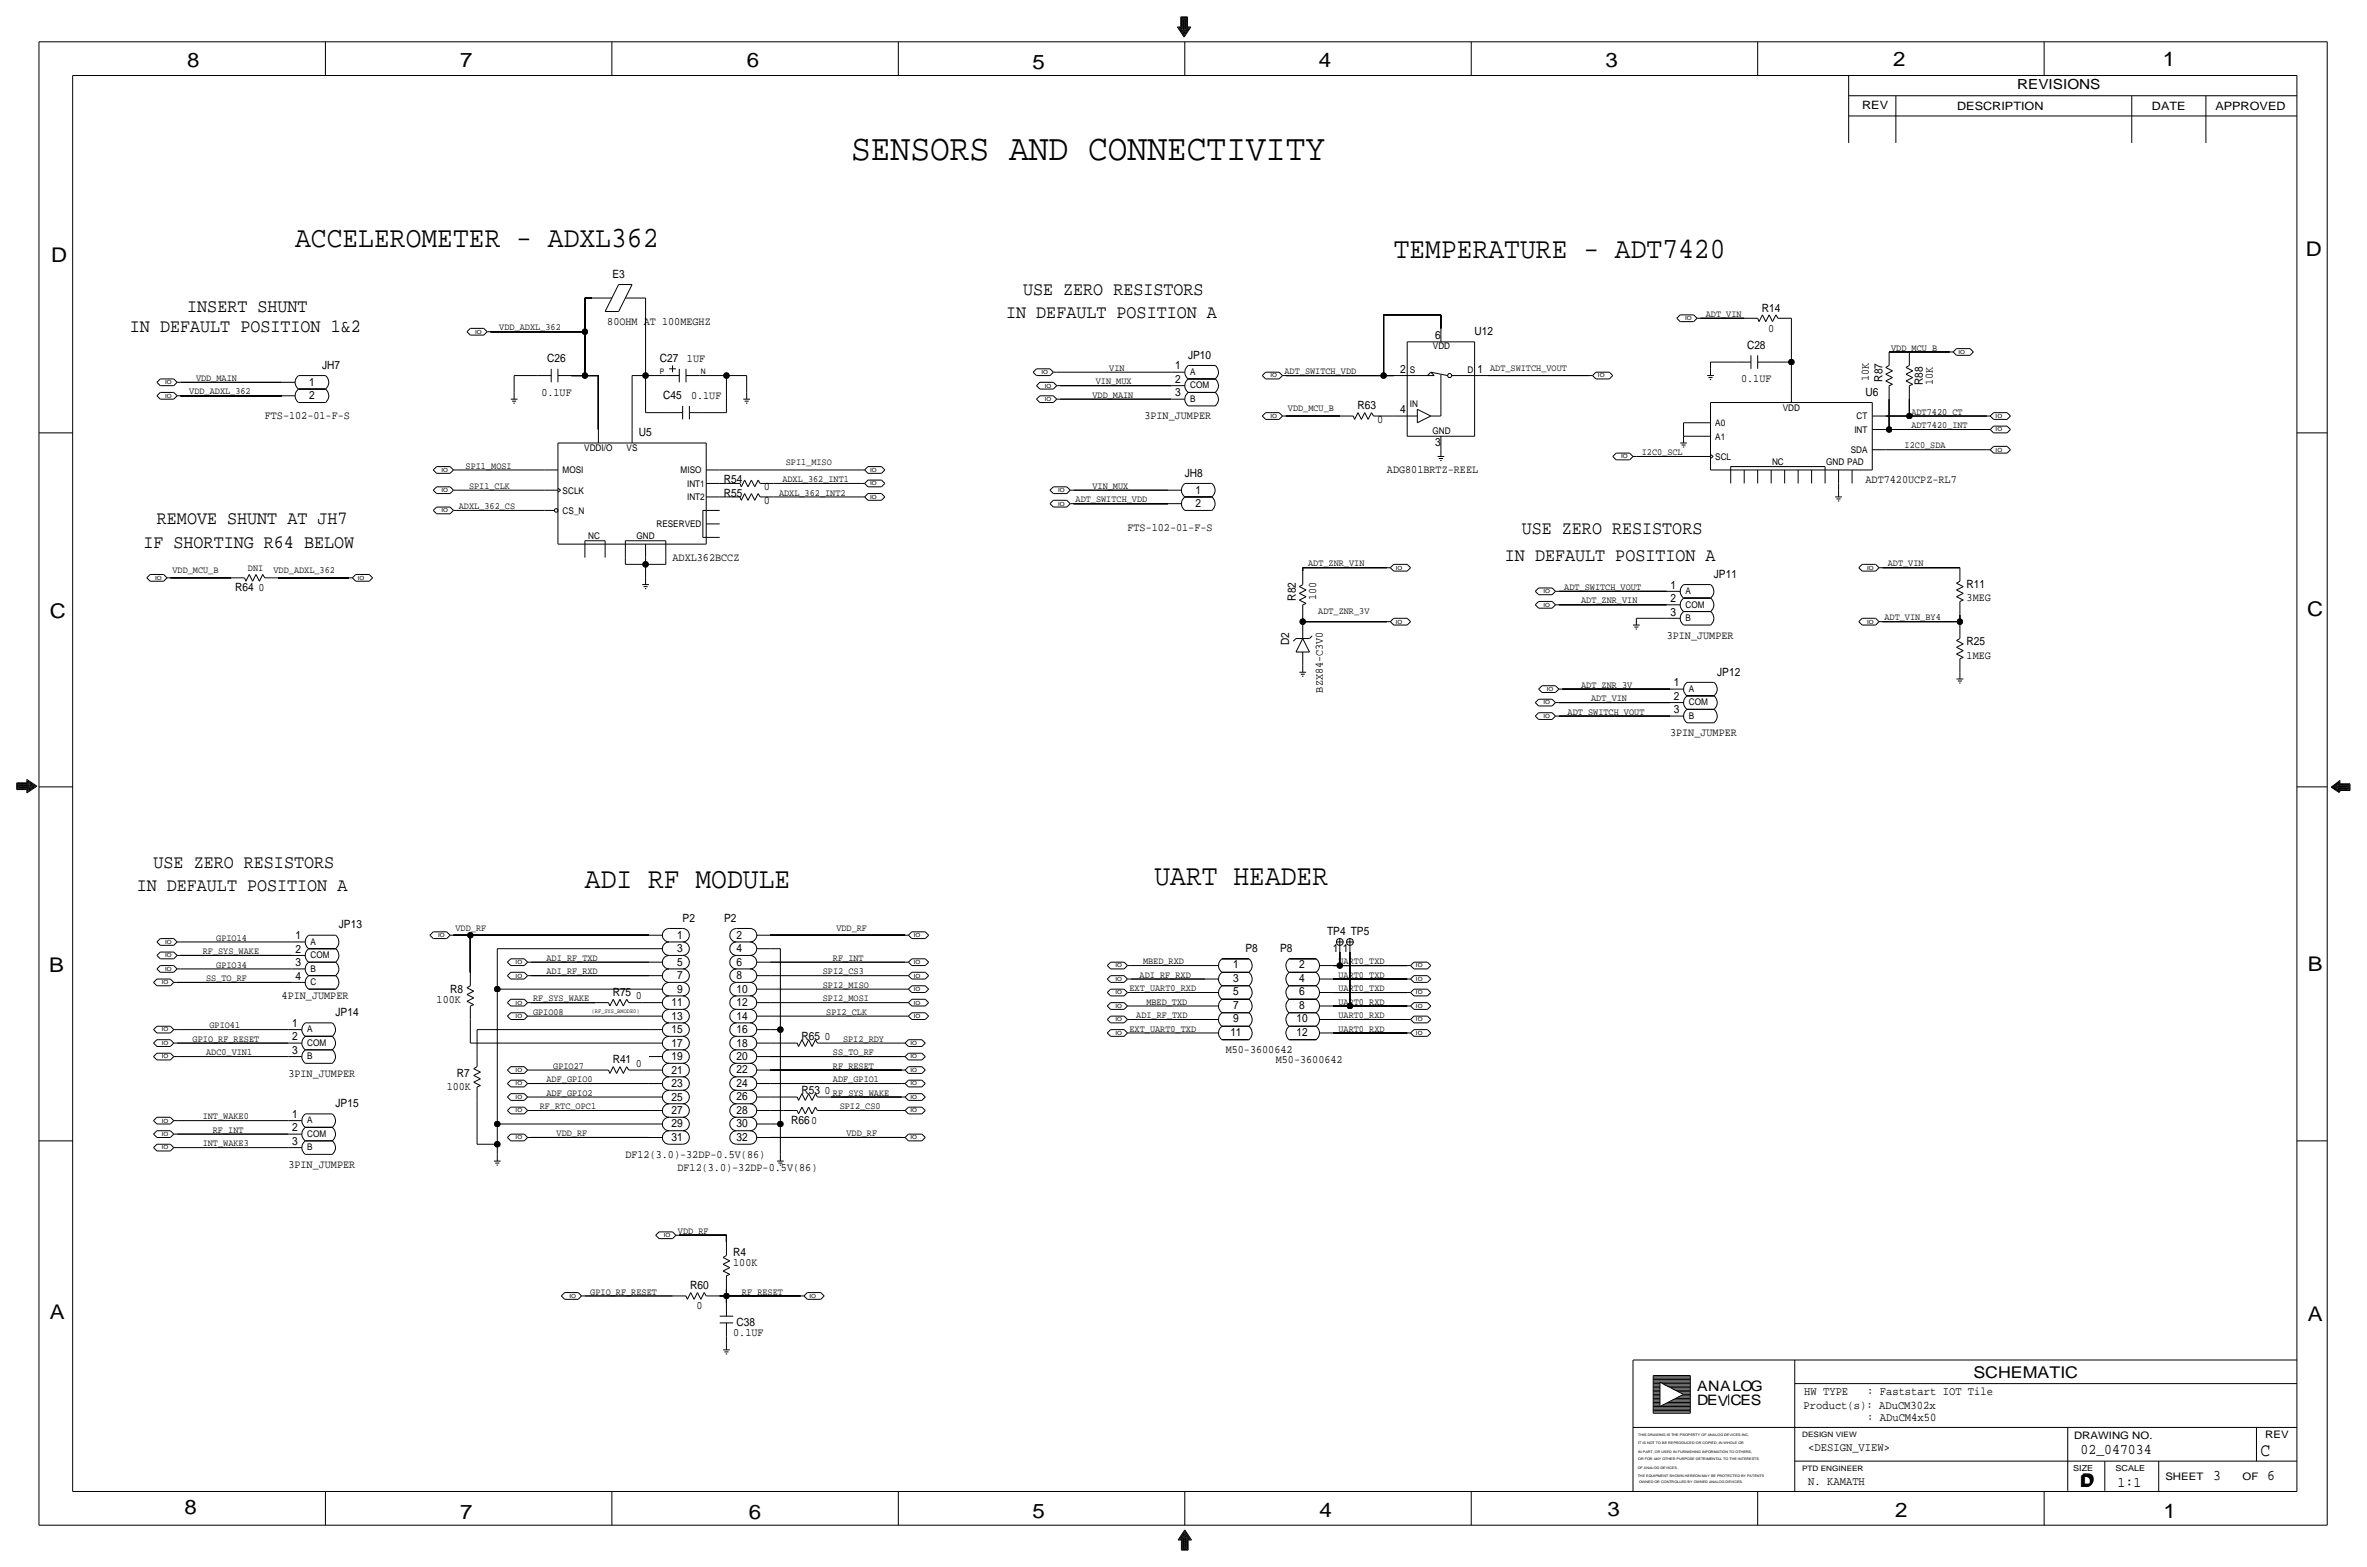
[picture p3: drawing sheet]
<svg xmlns="http://www.w3.org/2000/svg" width="892mm" height="590mm" viewBox="0 0 892 590" stroke-linecap="round" stroke-linejoin="round" font-family="sans-serif">
<defs><g id="words">
<text font-size="13.9" x="320.8" y="60.2">SENSORS AND CONNECTIVITY</text>
<g font-size="11.1">
<text x="111.2" y="93.2">ACCELEROMETER - ADXL362</text>
<text x="525.2" y="97">TEMPERATURE - ADT7420</text>
<text x="220.4" y="334.5">ADI RF MODULE</text>
<text x="435" y="333.2">UART HEADER</text>
</g>
<g font-size="7.6">
<text x="70.6" y="25.4">8</text>
<text x="173.4" y="25.4">7</text>
<text x="281.4" y="25.1">6</text>
<text x="389.1" y="26.2">5</text>
<text x="497" y="25.4">4</text>
<text x="605" y="25.1">3</text>
<text x="713.4" y="24.9">2</text>
<text x="815" y="24.9">1</text>
<text x="19.3" y="98.8">D</text>
<text x="868.9" y="96.5">D</text>
<text x="18.8" y="232.7">C</text>
<text x="869.4" y="232.1">C</text>
<text x="869.6" y="365.8">B</text>
<text x="18.5" y="366">B</text>
<text x="18.8" y="496.8">A</text>
<text x="869.6" y="497.6">A</text>
<text x="69.6" y="570.5">8</text>
<text x="173.4" y="572.3">7</text>
<text x="282.2" y="572.3">6</text>
<text x="389.1" y="571.7">5</text>
<text x="497.3" y="571.5">4</text>
<text x="605.7" y="571.2">3</text>
<text x="714.2" y="571.5">2</text>
<text x="815.3" y="572">1</text>
</g>
<g font-size="7.1">
<text x="385.5" y="111">USE ZERO RESISTORS</text>
<text x="70.6" y="117.3">INSERT SHUNT</text>
<text x="379.2" y="119.9">IN DEFAULT POSITION A</text>
<text x="49" y="125">IN DEFAULT POSITION 1&amp;2</text>
<text x="59.1" y="197.4">REMOVE SHUNT AT JH7</text>
<text x="573.5" y="201.2">USE ZERO RESISTORS</text>
<text x="54.1" y="206.2">IF SHORTING R64 BELOW</text>
<text x="567.1" y="211.3">IN DEFAULT POSITION A</text>
<text x="57.9" y="326.9">USE ZERO RESISTORS</text>
<text x="51.5" y="335.8">IN DEFAULT POSITION A</text>
</g>
<text font-size="7" x="851.9" y="548.4">C</text>
<g font-size="6.1">
<text x="743.7" y="518.9">SCHEMATIC</text>
<text x="783.8" y="560.3">D</text>
<text x="784.3" y="559.8">D</text>
</g>
<g font-size="5.6">
<text x="784" y="547.9">02_047034</text>
<text x="834.1" y="557.5">3</text>
<text x="854.4" y="557.5">6</text>
<text x="798" y="560.1">1:1</text>
</g>
<g font-size="5.4">
<text x="639.5" y="524.2">ANALOG</text>
<text x="639.5" y="529.3">DEV</text>
<text x="652.1" y="529.3">CES</text>
</g>
<text font-size="5.2" x="760.2" y="33.5">REVISIONS</text>
<g font-size="4.4">
<text x="519" y="159.3">0</text>
<text x="287.8" y="184.7">0</text>
<text x="287.8" y="189.7">0</text>
<text x="679.9" y="525.5">HW TYPE</text>
<text x="703.6" y="525.5">: Faststart IOT Tile</text>
<text x="679.7" y="530.9">Product(s): ADuCM302x</text>
<text x="703.6" y="535.2">: ADuCM4x50</text>
<text x="681.4" y="546.6">&lt;DESIGN_VIEW&gt;</text>
<text x="681.4" y="559.3">N. KAMATH</text>
</g>
<g font-size="4.3">
<text x="701.8" y="41.1">REV</text>
<text x="737.6" y="41.4">DESCRIPTION</text>
<text x="811" y="41.4">DATE</text>
<text x="834.8" y="41.4">APPROVED</text>
<text x="230.8" y="104.6">E3</text>
<text x="664" y="117.4">R14</text>
<text x="228.9" y="122.4">80OHM AT 100MEGHZ</text>
<text x="666.3" y="125">0</text>
<text x="540.9" y="127.8">6</text>
<text x="555.7" y="126.2">U12</text>
<text x="658.4" y="131.3">C28</text>
<text x="206.2" y="136.4">C26</text>
<text x="248.7" y="136.4">C27</text>
<text x="258.9" y="136.4">1UF</text>
<text x="447.7" y="135.1">JP10</text>
<text x="121.4" y="138.9">JH7</text>
<text x="442.9" y="139.2">1</text>
<text x="527.7" y="140.5">2</text>
<text x="556.8" y="140.5">1</text>
<text x="704.3" y="143.6" transform="rotate(-90 704.3 143.6)">10K</text>
<text x="709.4" y="143.7" transform="rotate(-90 709.4 143.7)">R87</text>
<text x="116.5" y="145.3">1</text>
<text x="204" y="149.1">0.1UF</text>
<text x="442.9" y="144.3">2</text>
<text x="442.9" y="149.3">3</text>
<text x="656.1" y="144">0.1UF</text>
<text x="703" y="149.1">U6</text>
<text x="724.6" y="145" transform="rotate(-90 724.6 145)">R88</text>
<text x="728.4" y="144.9" transform="rotate(-90 728.4 144.9)">10K</text>
<text x="116.5" y="150.4">2</text>
<text x="249.9" y="150.4">C45</text>
<text x="260.4" y="150.4">0.1UF</text>
<text x="511.6" y="154.2">R63</text>
<text x="527.7" y="155.7">4</text>
<text x="99.8" y="158">FTS-102-01-F-S</text>
<text x="431.2" y="158">3PIN_JUMPER</text>
<text x="240.7" y="164.3">U5</text>
<text x="540.9" y="167.9">3</text>
<text x="446.5" y="179.6">JH8</text>
<text x="522.7" y="178.3">ADG801BRTZ-REEL</text>
<text x="272.8" y="182.1">R54</text>
<text x="450.5" y="185.9">1</text>
<text x="703" y="182.1">ADT7420UCPZ-RL7</text>
<text x="272.8" y="187.2">R55</text>
<text x="450.5" y="191">2</text>
<text x="424.9" y="199.9">FTS-102-01-F-S</text>
<text x="253.4" y="211.3">ADXL362BCCZ</text>
<text x="629.6" y="221.7">1</text>
<text x="645.9" y="217.7">JP11</text>
<text x="741.1" y="221.5">R11</text>
<text x="88.6" y="222.8">R64</text>
<text x="97.4" y="222.8">0</text>
<text x="488.4" y="226.3" transform="rotate(-90 488.4 226.3)">R82</text>
<text x="496" y="226.2" transform="rotate(-90 496 226.2)">100</text>
<text x="629.6" y="226.8">2</text>
<text x="741.1" y="226.6">3MEG</text>
<text x="629.6" y="231.9">3</text>
<text x="485.8" y="243" transform="rotate(-90 485.8 243)">D2</text>
<text x="628.1" y="240.5">3PIN_JUMPER</text>
<text x="741.1" y="243.1">R25</text>
<text x="741.1" y="248.2">1MEG</text>
<text x="647.1" y="254.5">JP12</text>
<text x="498.6" y="260.9" transform="rotate(-90 498.6 260.9)">BZX84-C3V0</text>
<text x="630.8" y="263.7">2</text>
<text x="630.8" y="258.6">1</text>
<text x="630.8" y="268.7">3</text>
<text x="629.4" y="277.4">3PIN_JUMPER</text>
<text x="257.3" y="347.2">P2</text>
<text x="272.9" y="347.2">P2</text>
<text x="111.4" y="353.8">1</text>
<text x="127.7" y="349.8">JP13</text>
<text x="255.1" y="353.6">1</text>
<text x="277.6" y="353.6">2</text>
<text x="500.1" y="352.3">TP4 TP5</text>
<text x="111.4" y="358.9">2</text>
<text x="255.1" y="358.7">3</text>
<text x="277.6" y="358.7">4</text>
<text x="469.3" y="358.7">P8</text>
<text x="482.4" y="358.7">P8</text>
<text x="502.3" y="358.6">1</text>
<text x="506.1" y="358.6">1</text>
<text x="111.4" y="364">3</text>
<text x="255.1" y="363.8">5</text>
<text x="277.6" y="363.8">6</text>
<text x="464.7" y="364.8">1</text>
<text x="489.6" y="364.7">2</text>
<text x="111.4" y="369.1">4</text>
<text x="255.1" y="368.9">7</text>
<text x="277.6" y="368.8">8</text>
<text x="464.7" y="369.8">3</text>
<text x="489.6" y="369.8">4</text>
<text x="106.1" y="376.4">4PIN_JUMPER</text>
<text x="164.5" y="377.7">100K</text>
<text x="169.6" y="373.9">R8</text>
<text x="230.9" y="375.2">R75</text>
<text x="239.6" y="376.4">0</text>
<text x="255.1" y="373.9">9</text>
<text x="277.6" y="373.9">10</text>
<text x="464.7" y="374.9">5</text>
<text x="489.6" y="374.9">6</text>
<text x="126.4" y="382.8">JP14</text>
<text x="253" y="379">11</text>
<text x="277.6" y="379">12</text>
<text x="464.7" y="380">7</text>
<text x="489.6" y="380">8</text>
<text x="110.1" y="386.8">1</text>
<text x="253" y="389.2">15</text>
<text x="253" y="384.1">13</text>
<text x="277.6" y="389.2">16</text>
<text x="277.6" y="384.1">14</text>
<text x="464.7" y="385.1">9</text>
<text x="488.5" y="385.1">10</text>
<text x="110.1" y="391.9">2</text>
<text x="253" y="394.3">17</text>
<text x="277.6" y="394.2">18</text>
<text x="302" y="391.7">R65</text>
<text x="310.7" y="391.7">0</text>
<text x="463.7" y="390.1">11</text>
<text x="488.5" y="390.1">12</text>
<text x="110.1" y="397">3</text>
<text x="230.9" y="400.6">R41</text>
<text x="239.6" y="401.8">0</text>
<text x="253" y="399.3">19</text>
<text x="277.6" y="399.3">20</text>
<text x="461.9" y="396.7">M50-3600642</text>
<text x="480.8" y="400.6">M50-3600642</text>
<text x="108.7" y="405.6">3PIN_JUMPER</text>
<text x="172.2" y="405.6">R7</text>
<text x="253" y="404.4">21</text>
<text x="277.6" y="404.4">22</text>
<text x="168.4" y="410.7">100K</text>
<text x="253" y="409.5">23</text>
<text x="277.6" y="409.5">24</text>
<text x="302" y="412">R53</text>
<text x="310.7" y="412">0</text>
<text x="126.4" y="417.1">JP15</text>
<text x="253" y="419.6">27</text>
<text x="253" y="414.6">25</text>
<text x="277.6" y="419.6">28</text>
<text x="277.6" y="414.5">26</text>
<text x="110.1" y="421.1">1</text>
<text x="253" y="424.7">29</text>
<text x="277.6" y="424.7">30</text>
<text x="298.2" y="423.4">R660</text>
<text x="110.1" y="426.2">2</text>
<text x="110.1" y="431.3">3</text>
<text x="253" y="429.8">31</text>
<text x="277.6" y="429.8">32</text>
<text x="235.7" y="436.1">DF12(3.0)-32DP-0.5V(86)</text>
<text x="108.7" y="439.9">3PIN_JUMPER</text>
<text x="255.3" y="441.2">DF12(3.0)-32DP-0.5V(86)</text>
<text x="276.3" y="473">R4</text>
<text x="276.3" y="476.8">100K</text>
<text x="260.1" y="485.7">R60</text>
<text x="262.5" y="493.3">0</text>
<text x="276.3" y="503.4">0.1UF</text>
<text x="277.6" y="499.6">C38</text>
</g>
<g font-size="3.9">
<text x="781.6" y="542.1">DRAWING NO.</text>
<text x="853.6" y="541.8">REV</text>
<text x="816" y="557.4">SHEET</text>
<text x="845.1" y="557.5">OF</text>
</g>
<g font-size="3.6">
<text x="642.8" y="119.4">ADT_VIN</text>
<text x="188.2" y="124.5">VDD_ADXL_362</text>
<text x="712.7" y="132.1">VDD_MCU_B</text>
<text x="73.9" y="143.5">VDD_MAIN</text>
<text x="418" y="139.7">VIN</text>
<text x="484.1" y="141">ADT_SWITCH_VDD</text>
<text x="561.6" y="139.7">ADT_SWITCH_VOUT</text>
<text x="71.3" y="148.6">VDD_ADXL_362</text>
<text x="411.7" y="149.9">VDD_MAIN</text>
<text x="413" y="144.8">VIN_MUX</text>
<text x="485.3" y="154.9">VDD_MCU_B</text>
<text x="720.3" y="156.2">ADT7420_CT</text>
<text x="720.3" y="161.3">ADT7420_INT</text>
<text x="618.7" y="171.5">I2C0_SCL</text>
<text x="717.8" y="168.9">I2C0_SDA</text>
<text x="175.5" y="176.6">SPI1_MOSI</text>
<text x="296.1" y="175.3">SPI1_MISO</text>
<text x="176.7" y="184.2">SPI1_CLK</text>
<text x="294.8" y="181.6">ADXL_362_INT1</text>
<text x="411.7" y="184.2">VIN_MUX</text>
<text x="172.9" y="191.8">ADXL_362_CS</text>
<text x="293.6" y="186.7">ADXL_362_INT2</text>
<text x="405.3" y="189.2">ADT_SWITCH_VDD</text>
<text x="65" y="215.9">VDD_MCU_B</text>
<text x="93.4" y="215.1">DNI</text>
<text x="103.1" y="215.9">VDD_ADXL_362</text>
<text x="493" y="213.4">ADT_ZNR_VIN</text>
<text x="711.4" y="213.4">ADT_VIN</text>
<text x="589.5" y="222.3">ADT_SWITCH_VOUT</text>
<text x="595.8" y="227.3">ADT_ZNR_VIN</text>
<text x="496.8" y="231.2">ADT_ZNR_3V</text>
<text x="710.1" y="233.7">ADT_VIN_BY4</text>
<text x="595.8" y="259.1">ADT_ZNR_3V</text>
<text x="590.8" y="269.3">ADT_SWITCH_VOUT</text>
<text x="599.6" y="264.2">ADT_VIN</text>
<text x="171.7" y="350.5">VDD_RF</text>
<text x="315.2" y="350.5">VDD_RF</text>
<text x="76.4" y="359.4">RF_SYS_WAKE</text>
<text x="81.5" y="354.3">GPIO14</text>
<text x="81.5" y="364.5">GPIO34</text>
<text x="205.9" y="362">ADI_RF_TXD</text>
<text x="313.9" y="362">RF_INT</text>
<text x="430.7" y="363.2">MBED_RXD</text>
<text x="504.4" y="363.2">UART0_TXD</text>
<text x="77.7" y="369.6">SS_TO_RF</text>
<text x="206" y="367">ADI_RF_RXD</text>
<text x="310.1" y="367">SPI2_CS3</text>
<text x="429.5" y="368.3">ADI_RF_RXD</text>
<text x="504.4" y="368.3">UART0_TXD</text>
<text x="200.9" y="377.2">RF_SYS_WAKE</text>
<text x="310.1" y="372.1">SPI2_MISO</text>
<text x="310.1" y="377.2">SPI2_MOSI</text>
<text x="425.7" y="373.4">EXT_UART0_RXD</text>
<text x="504.4" y="373.4">UART0_TXD</text>
<text x="200.9" y="382.3">GPIO08</text>
<text x="311.4" y="382.3">SPI2_CLK</text>
<text x="428.2" y="383.6">ADI_RF_TXD</text>
<text x="432" y="378.5">MBED_TXD</text>
<text x="504.4" y="378.5">UART0_RXD</text>
<text x="504.4" y="383.6">UART0_RXD</text>
<text x="78.9" y="387.4">GPIO41</text>
<text x="425.7" y="388.6">EXT_UART0_TXD</text>
<text x="504.4" y="388.6">UART0_RXD</text>
<text x="72.6" y="392.5">GPIO_RF_RESET</text>
<text x="317.7" y="392.5">SPI2_RDY</text>
<text x="77.7" y="397.5">ADC0_VIN1</text>
<text x="313.9" y="397.5">SS_TO_RF</text>
<text x="205.9" y="407.7">ADF_GPIO0</text>
<text x="208.5" y="402.6">GPIO27</text>
<text x="313.9" y="402.6">RF_RESET</text>
<text x="313.9" y="407.7">ADF_GPIO1</text>
<text x="205.9" y="412.8">ADF_GPIO2</text>
<text x="313.9" y="412.8">RF_SYS_WAKE</text>
<text x="203.4" y="417.8">RF_RTC_OPC1</text>
<text x="316.4" y="417.8">SPI2_CS0</text>
<text x="76.4" y="421.6">INT_WAKE0</text>
<text x="76.4" y="431.8">INT_WAKE3</text>
<text x="80.2" y="426.7">RF_INT</text>
<text x="209.8" y="428">VDD_RF</text>
<text x="319" y="428">VDD_RF</text>
<text x="255.5" y="464.8">VDD_RF</text>
<text x="222.5" y="487.7">GPIO_RF_RESET</text>
<text x="279.6" y="487.7">RF_RESET</text>
</g>
<g font-size="3.5">
<text x="540" y="131.3">VDD</text>
<text x="448.5" y="141.2">A</text>
<text x="531.3" y="140.5">S</text>
<text x="553" y="140.5">D</text>
<text x="448.5" y="146.3">COM</text>
<text x="448.5" y="151.4">B</text>
<text x="531.3" y="153.2">IN</text>
<text x="671.8" y="154.7">VDD</text>
<text x="646.4" y="160.5">A0</text>
<text x="699.7" y="158">CT</text>
<text x="539.8" y="163.6">GND</text>
<text x="646.4" y="165.6">A1</text>
<text x="698.8" y="163.1">INT</text>
<text x="220.2" y="169.9">VDDI/O</text>
<text x="236.1" y="169.9">VS</text>
<text x="646.4" y="173.2">SCL</text>
<text x="697.4" y="170.7">SDA</text>
<text x="212" y="178.3">MOSI</text>
<text x="256.5" y="178.3">MISO</text>
<text x="667.8" y="175.3">NC</text>
<text x="688.2" y="175.3">GND PAD</text>
<text x="212" y="185.9">SCLK</text>
<text x="258.9" y="183.4">INT1</text>
<text x="258.9" y="188.5">INT2</text>
<text x="212" y="193.5">CS_N</text>
<text x="221.7" y="203.2">NC</text>
<text x="239.9" y="203.2">GND</text>
<text x="247.4" y="198.6">RESERVED</text>
<text x="635.2" y="223.8">A</text>
<text x="635.2" y="233.9">B</text>
<text x="635.2" y="228.9">COM</text>
<text x="636.5" y="260.6">A</text>
<text x="636.5" y="265.7">COM</text>
<text x="636.5" y="270.8">B</text>
<text x="117" y="355.9">A</text>
<text x="117" y="360.9">COM</text>
<text x="117" y="371.1">C</text>
<text x="117" y="366">B</text>
<text x="115.8" y="388.9">A</text>
<text x="115.8" y="394">COM</text>
<text x="115.8" y="399">B</text>
<text x="115.8" y="423.2">A</text>
<text x="115.8" y="428.2">COM</text>
<text x="115.8" y="433.3">B</text>
</g>
<g font-size="3.1">
<text x="781.3" y="554">SIZE</text>
<text x="797.3" y="554">SCALE</text>
</g>
<g font-size="2.9">
<text x="248.7" y="141">P</text>
<text x="264.1" y="141">N</text>
</g>
<g font-size="2.8">
<text x="679.1" y="541.3">DESIGN VIEW</text>
<text x="679.1" y="554">PTD ENGINEER</text>
</g>
<text font-size="2.3" x="223" y="381.5">(RF_SYS_BMODE0)</text>
<g font-size="2.1">
<text x="179.1" y="125.7">IO</text>
<text x="635" y="120.6">IO</text>
<text x="738.1" y="133.3">IO</text>
<text x="392.4" y="140.9">IO</text>
<text x="478.8" y="142.2">IO</text>
<text x="602.2" y="142.2">IO</text>
<text x="62.2" y="149.8">IO</text>
<text x="62.2" y="144.7">IO</text>
<text x="393.7" y="146">IO</text>
<text x="393.7" y="151.1">IO</text>
<text x="478.8" y="157.4">IO</text>
<text x="752" y="157.4">IO</text>
<text x="752" y="162.5">IO</text>
<text x="610.9" y="172.7">IO</text>
<text x="752" y="170.1">IO</text>
<text x="166.4" y="177.7">IO</text>
<text x="327.9" y="177.7">IO</text>
<text x="166.4" y="185.4">IO</text>
<text x="327.9" y="182.8">IO</text>
<text x="398.8" y="185.4">IO</text>
<text x="327.9" y="187.9">IO</text>
<text x="398.8" y="190.4">IO</text>
<text x="166.4" y="193">IO</text>
<text x="526" y="214.6">IO</text>
<text x="703.6" y="214.6">IO</text>
<text x="58.4" y="218.4">IO</text>
<text x="134.8" y="218.4">IO</text>
<text x="581.7" y="223.5">IO</text>
<text x="581.7" y="228.5">IO</text>
<text x="526" y="234.9">IO</text>
<text x="703.6" y="234.9">IO</text>
<text x="582.9" y="260.3">IO</text>
<text x="581.7" y="265.4">IO</text>
<text x="581.7" y="270.5">IO</text>
<text x="165.1" y="353">IO</text>
<text x="344.4" y="353">IO</text>
<text x="62.2" y="355.5">IO</text>
<text x="62.2" y="360.6">IO</text>
<text x="62.2" y="365.7">IO</text>
<text x="194.3" y="363.2">IO</text>
<text x="344.4" y="363.2">IO</text>
<text x="420.4" y="364.4">IO</text>
<text x="533.6" y="364.4">IO</text>
<text x="61" y="370.8">IO</text>
<text x="194.3" y="368.2">IO</text>
<text x="344.4" y="368.2">IO</text>
<text x="420.4" y="369.5">IO</text>
<text x="533.6" y="369.5">IO</text>
<text x="344.4" y="373.3">IO</text>
<text x="420.4" y="374.6">IO</text>
<text x="533.6" y="374.6">IO</text>
<text x="194.3" y="378.4">IO</text>
<text x="194.3" y="383.5">IO</text>
<text x="344.4" y="378.4">IO</text>
<text x="344.4" y="383.5">IO</text>
<text x="420.4" y="379.7">IO</text>
<text x="533.6" y="379.7">IO</text>
<text x="61" y="388.6">IO</text>
<text x="420.4" y="384.8">IO</text>
<text x="420.4" y="389.8">IO</text>
<text x="533.6" y="384.8">IO</text>
<text x="533.6" y="389.8">IO</text>
<text x="61" y="393.6">IO</text>
<text x="343.1" y="393.6">IO</text>
<text x="61" y="398.7">IO</text>
<text x="343.1" y="398.7">IO</text>
<text x="194.3" y="403.8">IO</text>
<text x="343.1" y="403.8">IO</text>
<text x="194.3" y="414">IO</text>
<text x="194.3" y="408.9">IO</text>
<text x="343.1" y="408.9">IO</text>
<text x="343.1" y="414">IO</text>
<text x="194.3" y="419">IO</text>
<text x="343.1" y="419">IO</text>
<text x="61" y="422.9">IO</text>
<text x="61" y="427.9">IO</text>
<text x="194.3" y="429.2">IO</text>
<text x="343.1" y="429.2">IO</text>
<text x="61" y="433">IO</text>
<text x="250.2" y="466">IO</text>
<text x="214.6" y="488.9">IO</text>
<text x="305" y="488.9">IO</text>
</g>
<g font-size="1.3">
<text x="617.3" y="541.1">THIS DRAWING IS THE PROPERTY OF ANALOG DEVICES INC.</text>
<text x="617.3" y="543.9">IT IS NOT TO BE REPRODUCED OR COPIED, IN WHOLE OR</text>
<text x="617.3" y="547.2">IN PART, OR USED IN FURNISHING INFORMATION TO OTHERS,</text>
<text x="617.3" y="550">OR FOR ANY OTHER PURPOSE DETRIMENTAL TO THE INTERESTS</text>
<text x="617.2" y="553.2">OF ANALOG DEVICES.</text>
<text x="617.2" y="556.3">THE EQUIPMENT SHOWN HEREON MAY BE PROTECTED BY PATENTS</text>
<text x="617.7" y="558.8">OWNED OR CONTROLLED BY OWNED ANALOG DEVICES.</text>
</g>
</g></defs>
<!-- layer: Nets -->
<g fill="none" stroke="#000" stroke-width=".38">
<path d="M220.4 112.3v12.7zM220.4 112.3h2.6zM243.3 112.3v29.2zM521.4 118.6h21.6zM521.4 118.6v22.9zM543 118.6v5.1zM640.8 119.9h16.5zM675.1 119.9v16.5zM184.9 125h35.5zM220.4 125v16.5zM644.6 136.4v2.5zM644.6 136.4h10.2z"/>
<path d="M667.5 136.4h7.6zM675.1 136.4v10.2zM711.9 132.6h7.6zM719.5 132.6h15.3zM68 149.1h38.1zM68 144h38.1zM193.8 141.5v6.3zM193.8 141.5h8.8zM215.3 141.5h5.1zM220.4 141.5h5.1zM225.5 141.5v20.3zM238.2 141.5v20.3z"/>
<path d="M238.2 141.5h5.1zM243.3 141.5v13.9zM243.3 155.4h8.9zM243.3 141.5h7.6zM263.6 141.5h10.2zM264.9 155.4h8.9zM273.8 141.5v13.9zM273.8 141.5h7.6zM281.4 141.5v6.3zM398.2 140.2h43.2zM399.5 145.3h41.9zM399.5 150.4h41.9z"/>
<path d="M484.6 156.7h20.3zM484.6 141.5h36.8zM521.4 141.5h3.8zM522.7 156.7h2.5zM560.8 141.5h38.1zM634.4 159.3v5zM634.4 159.3h5.1zM710.6 156.7h8.9zM711.9 150.4v11.4zM719.5 150.4v6.3zM719.5 156.7h29.2zM172.2 177h33z"/>
<path d="M271.2 177h53.4zM616.7 172h22.8zM634.4 164.3h5.1zM710.6 161.8h1.3zM710.6 169.4h38.1zM711.9 161.8h36.8zM172.2 192.3h33zM172.2 184.7h33zM271.2 182.1h2.6zM271.2 187.2h2.6zM291.5 187.2h33.1zM291.5 182.1h33.1z"/>
<path d="M404.6 184.7h35.5zM404.6 189.7h35.5zM692.9 182.1v2.6zM64.2 217.7h22.9zM104.9 217.7h26.6zM235.7 212.6h7.6zM235.7 210.1v2.5zM243.3 212.6v5.1zM243.3 210.1v2.5zM243.3 212.6h7.6zM250.9 210.1v2.5zM490.9 213.9v1.2z"/>
<path d="M490.9 213.9h31.8zM709.4 213.9h29.2zM490.9 234.2v1.3zM490.9 232.9v1.3zM490.9 234.2h31.8zM587.5 227.8h40.6zM587.5 222.8h40.6zM616.7 232.9h11.4zM709.4 234.2h29.2zM738.6 231.6v2.6zM738.6 234.2v1.3zM588.7 259.6h40.7z"/>
<path d="M587.5 264.7h41.9zM587.5 269.7h41.9zM68 359.9h41.9zM68 354.8h41.9zM170.9 352.3h6.3zM177.2 352.3h67.4zM177.2 352.3v14zM187.4 357.4v15.2zM187.4 357.4h57.2zM290.3 352.3h50.8zM290.3 357.4h3.8zM294.1 357.4v30.5z"/>
<path d="M504.9 358.6v5.1zM508.7 358.6v20.4zM66.8 370.1h43.1zM68 365h41.9zM187.4 372.6v50.8zM187.4 372.6h57.2zM200.1 367.5h44.5zM200.1 362.5h44.5zM200.1 377.7h24.1zM242 377.7h2.6zM290.3 362.5h50.8zM290.3 367.5h50.8z"/>
<path d="M290.3 372.6h50.8zM290.3 377.7h50.8zM426.2 368.8h27.9zM426.2 373.9h27.9zM426.2 363.7h27.9zM426.2 379h27.9zM502.4 363.7h2.5zM502.4 368.8h27.9zM502.4 373.9h27.9zM502.4 379h6.3zM504.9 363.7h25.4zM508.7 379h21.6z"/>
<path d="M66.8 392.9h41.9zM66.8 398h41.9zM66.8 387.9h41.9zM177.2 392.9h67.4zM177.2 384v8.9zM179.8 387.9h64.8zM179.8 387.9v8.8zM200.1 382.8h44.5zM290.3 382.8h50.8zM290.3 392.9h5.1zM290.3 387.9h3.8zM290.3 398h49.5z"/>
<path d="M294.1 387.9v35.5zM313.1 392.9h26.7zM426.2 384h27.9zM426.2 389.1h27.9zM502.4 384h27.9zM502.4 389.1h27.9zM179.8 414.5v16.5zM200.1 418.3h44.5zM200.1 413.3h44.5zM200.1 403.1h24.1zM200.1 408.2h44.5zM242 403.1h2.6z"/>
<path d="M290.3 413.3h5.1zM290.3 418.3h5.1zM290.3 408.2h49.5zM290.3 403.1h49.5zM313.1 413.3h26.7zM313.1 418.3h26.7zM66.8 427.2h41.9zM66.8 422.1h41.9zM66.8 432.3h41.9zM179.8 431h7.6zM187.4 431v3.8zM187.4 423.4v7.6z"/>
<path d="M187.4 423.4h57.2zM200.1 428.5h44.5zM290.3 423.4h3.8zM290.3 428.5h49.5zM294.1 423.4v11.4zM256 465.3h17.8zM273.8 465.3v2.6zM220.4 488.2h33zM271.2 488.2h2.6zM273.8 488.2v2.5zM273.8 485.6v2.6zM273.8 488.2h27.9z"/>
<path d="M273.8 503.4v2.6z"/>
</g>
<g fill="#000" stroke="#000" stroke-width=".38">
<circle cx="220.4" cy="125" r="1.07"/>
<circle cx="675.1" cy="136.4" r="1.07"/>
<circle cx="220.4" cy="141.5" r="1.07"/>
<circle cx="243.3" cy="141.5" r="1.07"/>
<circle cx="273.8" cy="141.5" r="1.07"/>
<circle cx="521.4" cy="141.5" r="1.07"/>
<circle cx="719.5" cy="156.7" r="1.07"/>
<circle cx="711.9" cy="161.8" r="1.07"/>
<circle cx="243.3" cy="212.6" r="1.07"/>
<circle cx="490.9" cy="234.2" r="1.07"/>
<circle cx="738.6" cy="234.2" r="1.07"/>
<circle cx="177.2" cy="352.3" r="1.07"/>
<circle cx="187.4" cy="372.6" r="1.07"/>
<circle cx="504.9" cy="363.7" r="1.07"/>
<circle cx="508.7" cy="379" r="1.07"/>
<circle cx="294.1" cy="387.9" r="1.07"/>
<circle cx="187.4" cy="423.4" r="1.07"/>
<circle cx="187.4" cy="431" r="1.07"/>
<circle cx="294.1" cy="423.4" r="1.07"/>
<circle cx="273.8" cy="488.2" r="1.07"/>
</g>
<!-- layer: Components -->
<g fill="none" stroke="#000" stroke-width=".38">
<path d="M223 112.3h5zM228 117.3h5.1zM228 112.3h2.6zM233.1 107.2l-5.1 10.1zM233.1 107.2h5.1zM235.7 112.3h2.5zM238.2 112.3h5.1zM238.2 107.2l-5.1 10.1zM631.9 119.9l1.3 1.3zM633.2 118.6h5.1zM633.2 118.6l-1.3 1.3zM638.3 118.6l1.2 1.3z"/>
<path d="M639.5 119.9h1.3zM657.3 119.9h5.1zM662.4 119.9l.5 1.3zM664.2 118.6l1.2 2.6zM664.2 118.6l-1.3 2.6zM666.7 118.6l1.3 2.6zM666.7 118.6l-1.3 2.6zM669.2 118.6l.8 1.3zM669.2 118.6l-1.2 2.6zM670 119.9h5.1zM176 125l1.2 1.2zM177.2 126.2h5.1z"/>
<path d="M177.2 123.7h5.1zM177.2 123.7l-1.2 1.3zM182.3 123.7l1.3 1.3zM183.6 125h1.3zM183.6 125l-1.3 1.2zM207.7 138.9v5.1zM210.3 138.9v5.1zM252.2 138.9h2.5zM253.4 137.7v2.5zM256 138.9v5.1zM258.5 138.9v5.1zM390.6 138.9l-1.3 1.3z"/>
<path d="M390.6 138.9h5.1zM395.7 138.9l1.3 1.3zM447.8 137.7a3.1 3.1 0 0 0 0 5M447.8 137.7h10.1zM457.9 137.7a3.2 3.2 0 0 1 0 5.1M530.3 128.8v35.5zM530.3 128.8h25.4zM543 123.7v5.1zM555.7 128.8v35.5zM633.2 121.2h5.1zM638.3 121.2l1.2-1.3zM654.8 136.4h5z"/>
<path d="M659.8 133.9v5zM662.4 133.9v5zM662.4 136.4h5.1zM710.6 138.4l2.6 1.3zM710.6 138.4l1.3-.7zM711.9 132.6v5.1zM718.3 138.4l2.5 1.3zM718.3 138.4l1.2-.7zM719.5 132.6v5.1zM734.8 132.6h1.2zM736 132.6l1.3 1.3zM737.3 133.9h5.1z"/>
<path d="M737.3 131.3h5.1zM737.3 131.3l-1.3 1.3zM742.4 131.3l1.3 1.3zM742.4 133.9l1.3-1.3zM59.1 149.1l1.3 1.3zM59.1 144l1.3 1.3zM60.4 150.4h5.1zM60.4 147.8h5.1zM60.4 145.3h5.1zM60.4 142.7h5.1zM60.4 147.8l-1.3 1.3zM60.4 142.7l-1.3 1.3z"/>
<path d="M65.5 147.8l1.3 1.3zM65.5 142.7l1.3 1.3zM66.8 149.1h1.2zM66.8 149.1l-1.3 1.3zM66.8 144h1.2zM66.8 144l-1.3 1.3zM106.1 149.1h5.1zM106.1 144h5.1zM112.5 146.6h10.1zM112.5 151.6h10.1zM112.5 141.5h10.1zM112.5 141.5a3.2 3.2 0 0 0 0 5.1 3.1 3.1 0 0 0 0 5"/>
<path d="M122.6 141.5a3.2 3.2 0 0 1 0 5.1 3.2 3.2 0 0 1 0 5.1M202.6 141.5h5.1zM210.3 141.5h5zM250.9 141.5h5.1zM252.2 155.4h5.1zM257.3 152.9v5.1zM258.5 141.5h5.1zM259.8 155.4h5.1zM259.8 152.9v5.1zM389.3 140.2l1.3 1.3zM390.6 145.3l1.3 1.3zM390.6 150.4l1.3 1.2z"/>
<path d="M390.6 141.5h5.1zM391.9 146.6h5.1zM391.9 144h5.1zM391.9 151.6h5.1zM391.9 149.1h5.1zM391.9 144l-1.3 1.3zM391.9 149.1l-1.3 1.3zM397 140.2h1.2zM397 140.2l-1.3 1.3zM397 144l1.2 1.3zM397 149.1l1.2 1.3zM398.2 145.3h1.3z"/>
<path d="M398.2 145.3l-1.2 1.3zM398.2 150.4h1.3zM398.2 150.4l-1.2 1.2zM441.4 150.4h5.1zM441.4 145.3h5.1zM441.4 140.2h5.1zM447.8 142.8a3.1 3.1 0 0 0 0 5M447.8 147.9a3.1 3.1 0 0 0 0 5M447.8 142.7h10.1zM447.8 152.9h10.1zM447.8 147.8h10.1zM457.9 142.7a3.2 3.2 0 0 1 0 5.2"/>
<path d="M457.9 147.8a3.2 3.2 0 0 1 0 5.2M475.7 141.5l1.3 1.2zM475.7 156.7l1.3 1.3zM477 140.2l-1.3 1.3zM477 155.4l-1.3 1.3zM477 142.7h5zM477 140.2h5zM477 158h5zM477 155.4h5zM482 140.2l1.3 1.3zM482 155.4l1.3 1.3zM483.3 141.5h1.3z"/>
<path d="M483.3 141.5l-1.3 1.2zM483.3 156.7h1.3zM483.3 156.7l-1.3 1.3zM504.9 156.7h5.1zM510 156.7l.5 1.3zM511.8 155.4l1.2 2.6zM511.8 155.4l-1.3 2.6zM514.3 155.4l1.3 2.6zM514.3 155.4l-1.3 2.6zM516.8 155.4l.8 1.3zM516.8 155.4l-1.2 2.6zM517.6 156.7h5.1z"/>
<path d="M525.2 141.5h5.1zM525.2 156.7h8.9zM530.3 141.5h10.2zM534.1 154.2l5.1 2.5zM534.1 154.2v5.1zM534.1 159.3l5.1-2.6zM537.9 141.5l1.3-1.3zM539.2 156.7h3.8zM539.2 140.2l1.3 1.3zM539.2 140.2l6.3 1.3zM543 141.2v15.5zM547.1 141.5h13.7z"/>
<path d="M598.9 141.5h1.3zM600.2 141.5l1.2 1.2zM601.4 142.7h5.1zM601.4 140.2h5.1zM601.4 140.2l-1.2 1.3zM606.5 140.2l1.3 1.3zM607.8 141.5l-1.3 1.2zM639.5 159.3h5.1zM644.6 151.6h61zM644.6 151.6v25.4zM675.1 146.6v5zM705.6 151.6v25.4z"/>
<path d="M705.6 156.7h5zM710.6 141l2.6 1.2zM710.6 143.5l2.6 1.3zM710.6 141l2.6-1.3zM710.6 143.5l2.6-1.3zM711.9 145.3v5.1zM711.9 145.3l1.3-.5zM718.3 141l2.5 1.2zM718.3 143.5l2.5 1.3zM718.3 141l2.5-1.3zM718.3 143.5l2.5-1.3zM719.5 145.3v5.1z"/>
<path d="M719.5 145.3l1.3-.5zM748.7 156.7h1.3zM750 156.7l1.3 1.3zM751.3 158h5.1zM751.3 155.4h5.1zM751.3 155.4l-1.3 1.3zM756.4 155.4l1.2 1.3zM757.6 156.7l-1.2 1.3zM163.3 177l1.2 1.3zM164.5 178.3h5.1zM164.5 175.8h5.1zM164.5 175.8l-1.2 1.2z"/>
<path d="M169.6 175.8l1.3 1.2zM170.9 177h1.3zM170.9 177l-1.3 1.3zM205.2 177h5.1zM210.3 166.9h55.8zM210.3 166.9v38.1zM225.5 161.8v5.1zM238.2 161.8v5.1zM266.1 177h5.1zM266.1 166.9v38.1zM324.6 177h1.2zM325.8 177l1.3 1.3z"/>
<path d="M327.1 178.3h5.1zM327.1 175.8h5.1zM327.1 175.8l-1.3 1.2zM332.2 175.8l1.3 1.2zM333.5 177l-1.3 1.3zM530.3 164.3h25.4zM543 164.3v5.1zM607.8 172l1.2 1.2zM609 170.7l-1.2 1.3zM609 173.2h5.1zM609 170.7h5.1zM614.1 173.2l1.3-1.2z"/>
<path d="M614.1 170.7l1.3 1.3zM615.4 172h1.3zM639.5 164.3h5.1zM639.5 172h5.1zM644.6 172.7l1-.7zM644.6 177h61zM644.6 171.2l1 .8zM652.2 177v5.1zM652.2 175.8h35.6zM652.2 175.8v1.2zM657.3 177v5.1zM662.4 177v5.1z"/>
<path d="M667.5 177v5.1zM672.5 177v5.1zM677.6 177v5.1zM682.7 177v5.1zM687.8 177v5.1zM687.8 175.8v1.2zM692.9 177v5.1zM697.9 177v5.1zM705.6 161.8h5zM705.6 169.4h5zM748.7 161.8h1.3zM748.7 169.4h1.3z"/>
<path d="M750 161.8l1.3 1.3zM750 169.4l1.3 1.3zM751.3 163.1h5.1zM751.3 160.5h5.1zM751.3 160.5l-1.3 1.3zM751.3 170.7h5.1zM751.3 168.1h5.1zM751.3 168.1l-1.3 1.3zM756.4 160.5l1.2 1.3zM756.4 168.1l1.2 1.3zM757.6 161.8l-1.2 1.3zM757.6 169.4l-1.2 1.3z"/>
<path d="M163.3 192.3l1.2 1.2zM163.3 184.7l1.2 1.2zM164.5 193.5h5.1zM164.5 191h5.1zM164.5 185.9h5.1zM164.5 183.4h5.1zM164.5 191l-1.2 1.3zM164.5 183.4l-1.2 1.3zM169.6 191l1.3 1.3zM169.6 183.4l1.3 1.3zM170.9 192.3h1.3zM170.9 192.3l-1.3 1.2z"/>
<path d="M170.9 184.7h1.3zM170.9 184.7l-1.3 1.2zM205.2 192.3h3.7zM205.2 184.7h5.1zM210.3 185.4l1-.7zM210.3 183.9l1 .8zM264.9 192.3v10.1zM264.9 192.3h1.2zM266.1 182.1h5.1zM266.1 192.3h5.1zM266.1 187.2h5.1zM266.1 197.4h5.1z"/>
<path d="M273.8 182.1h5zM273.8 187.2h5zM278.8 182.1l.5 1.3zM278.8 187.2l.5 1.3zM280.6 180.8l1.3 2.6zM280.6 185.9l1.3 2.6zM280.6 180.8l-1.3 2.6zM280.6 185.9l-1.3 2.6zM283.2 180.8l1.2 2.6zM283.2 185.9l1.2 2.6zM283.2 180.8l-1.3 2.6zM283.2 185.9l-1.3 2.6z"/>
<path d="M285.7 180.8l-1.3 2.6zM285.7 185.9l-1.3 2.6zM285.7 180.8l.8 1.3zM285.7 185.9l.8 1.3zM286.5 182.1h5zM286.5 187.2h5zM324.6 182.1h1.2zM324.6 187.2h1.2zM325.8 182.1l1.3 1.3zM325.8 187.2l1.3 1.3zM327.1 183.4h5.1zM327.1 180.8h5.1z"/>
<path d="M327.1 180.8l-1.3 1.3zM327.1 188.5h5.1zM327.1 185.9h5.1zM327.1 185.9l-1.3 1.3zM332.2 180.8l1.3 1.3zM332.2 185.9l1.3 1.3zM333.5 182.1l-1.3 1.3zM333.5 187.2l-1.3 1.3zM395.7 189.7l1.3 1.3zM395.7 184.7l1.3 1.2zM397 188.5l-1.3 1.2zM397 183.4l-1.3 1.3z"/>
<path d="M397 191h5zM397 188.5h5zM397 185.9h5zM397 183.4h5zM402 188.5l1.3 1.2zM402 183.4l1.3 1.3zM403.3 189.7h1.3zM403.3 189.7l-1.3 1.3zM403.3 184.7h1.3zM403.3 184.7l-1.3 1.2zM440.1 189.7h5.1zM440.1 184.7h5.1z"/>
<path d="M446.5 187.2a3.1 3.1 0 0 0 0 5.1M446.5 182.2a3.1 3.1 0 0 0 0 5M446.5 187.2h10.1zM446.5 192.3h10.1zM446.5 182.1h10.1zM456.6 187.2a3.2 3.2 0 0 1 0 5.1M456.6 182.1a3.2 3.2 0 0 1 0 5.1M55.3 217.7l1.3 1.2zM56.6 218.9h5.1zM56.6 216.4h5.1zM56.6 216.4l-1.3 1.3zM61.7 216.4l1.2 1.3z"/>
<path d="M62.9 217.7h1.3zM62.9 217.7l-1.2 1.2zM87.1 217.7h5.1zM92.2 217.7l.5 1.2zM93.9 216.4l1.3 2.5zM93.9 216.4l-1.2 2.5zM96.5 216.4l-1.3 2.5zM96.5 216.4l1.2 2.5zM99 216.4l-1.3 2.5zM99 216.4l.8 1.3zM99.8 217.7h5.1zM131.5 217.7h1.3z"/>
<path d="M132.8 217.7l1.3 1.2zM134.1 218.9h5zM134.1 216.4h5zM134.1 216.4l-1.3 1.3zM139.1 216.4l1.3 1.3zM140.4 217.7l-1.3 1.2zM210.3 205h55.8zM220.4 205v5.1zM220.4 203.7h7.6zM220.4 203.7v1.3zM228 205v5.1zM228 203.7v1.3z"/>
<path d="M235.7 205v5.1zM235.7 203.7v1.3zM235.7 203.7h15.2zM243.3 205v5.1zM250.9 205v5.1zM250.9 203.7v1.3zM264.9 202.4h1.2zM266.1 202.4h5.1zM490.9 215.1v5.1zM522.7 213.9h1.3zM524 213.9l1.2 1.2zM524 213.9l1.2-1.3z"/>
<path d="M525.2 215.1h5.1zM525.2 212.6h5.1zM530.3 212.6l1.3 1.3zM531.6 213.9l-1.3 1.2zM700.5 213.9l1.3 1.2zM701.8 212.6l-1.3 1.3zM701.8 215.1h5zM701.8 212.6h5zM706.8 212.6l1.3 1.3zM708.1 213.9h1.3zM708.1 213.9l-1.3 1.2zM737.3 219.7l2.6 1.3z"/>
<path d="M737.3 219.7l1.3-.8zM738.6 213.9v5zM489.7 221l2.5 1.2zM489.7 223.5l2.5 1.3zM489.7 226.1l2.5 1.2zM489.7 221l1.2-.8zM489.7 223.5l2.5-1.3zM489.7 226.1l2.5-1.3zM490.9 227.8v5.1zM490.9 227.8l1.3-.5zM490.9 235.5v5zM494.5 239.5l-1 1z"/>
<path d="M522.7 234.2h1.3zM524 234.2l1.2 1.3zM525.2 235.5h5.1zM525.2 232.9h5.1zM525.2 232.9l-1.2 1.3zM530.3 232.9l1.3 1.3zM531.6 234.2l-1.3 1.3zM578.6 227.8l1.2-1.2zM578.6 222.8l1.2 1.2zM578.6 227.8l1.2 1.3zM579.8 221.5l-1.2 1.3zM579.8 224h5.1z"/>
<path d="M579.8 221.5h5.1zM579.8 229.1h5.1zM579.8 226.6h5.1zM584.9 224l1.3-1.2zM584.9 221.5l1.3 1.3zM584.9 226.6l1.3 1.2zM586.2 222.8h1.3zM586.2 227.8h1.3zM586.2 227.8l-1.3 1.3zM628.1 232.9h5.1zM628.1 227.8h5.1zM628.1 222.8h5.1z"/>
<path d="M634.4 225.3h10.2zM634.4 235.5h10.2zM634.4 230.4h10.2zM634.4 220.2h10.2zM634.4 225.3a3.1 3.1 0 0 0 0 5.1M634.4 230.4a3.1 3.1 0 0 0 0 5.1M634.4 220.3a3.1 3.1 0 0 0 0 5M644.6 225.3a3.2 3.2 0 0 1 0 5.1M644.6 230.4a3.2 3.2 0 0 1 0 5.1M644.6 220.2a3.2 3.2 0 0 1 0 5.1M700.5 234.2l1.3-1.3zM700.5 234.2l1.3 1.3z"/>
<path d="M701.8 235.5h5zM701.8 232.9h5zM706.8 235.5l1.3-1.3zM706.8 232.9l1.3 1.3zM708.1 234.2h1.3zM737.3 222.2l2.6 1.3zM737.3 224.8l2.6 1.3zM737.3 222.2l2.6-1.2zM737.3 224.8l2.6-1.3zM738.6 226.6v5zM738.6 226.6l1.3-.5zM738.6 235.5v5z"/>
<path d="M487.4 241.6l1-1.1zM488.4 245.6h5.1zM488.4 240.5h5.1zM490.9 245.6v5.1zM490.9 240.5l2.6 5.1zM490.9 240.5l-2.5 5.1zM579.8 259.6l1.3-1.3zM579.8 259.6l1.3 1.3zM581.1 258.3h5.1zM586.2 258.3l1.3 1.3zM587.5 259.6h1.2zM587.5 259.6l-1.3 1.3z"/>
<path d="M629.4 259.6h5zM635.7 257.1a3.1 3.1 0 0 0 0 5M635.7 257h10.2zM645.9 257a3.2 3.2 0 0 1 0 5.2M737.3 241.3l2.6 1.3zM737.3 243.8l2.6 1.3zM737.3 246.4l2.6 1.2zM737.3 241.3l1.3-.8zM737.3 243.8l2.6-1.2zM737.3 246.4l2.6-1.3zM738.6 248.2v5zM738.6 248.2l1.3-.5z"/>
<path d="M578.6 264.7l1.2-1.3zM578.6 269.7l1.2 1.3zM578.6 264.7l1.2 1.2zM579.8 268.5l-1.2 1.2zM579.8 271h5.1zM579.8 268.5h5.1zM579.8 265.9h5.1zM579.8 263.4h5.1zM581.1 260.9h5.1zM584.9 271l1.3-1.3zM584.9 265.9l1.3-1.2zM584.9 268.5l1.3 1.2z"/>
<path d="M584.9 263.4l1.3 1.3zM586.2 269.7h1.3zM586.2 264.7h1.3zM629.4 269.7h5zM629.4 264.7h5zM635.7 262.2a3.1 3.1 0 0 0 0 5M635.7 267.3a3.1 3.1 0 0 0 0 5M635.7 262.1h10.2zM635.7 272.3h10.2zM635.7 267.2h10.2zM645.9 262.1a3.2 3.2 0 0 1 0 5.2M645.9 267.2a3.2 3.2 0 0 1 0 5.1"/>
<path d="M59.1 354.8l1.3 1.3zM59.1 359.9l1.3 1.3zM59.1 354.8l1.3-1.2zM60.4 356.1h5.1zM60.4 353.6h5.1zM60.4 358.6h5.1zM60.4 358.6l-1.3 1.3zM65.5 353.6l1.3 1.2zM65.5 358.6l1.3 1.3zM65.5 356.1l1.3-1.3zM66.8 354.8h1.2zM66.8 359.9h1.2z"/>
<path d="M66.8 359.9l-1.3 1.3zM109.9 359.9h5.1zM109.9 354.8h5.1zM116.3 357.4a3.1 3.1 0 0 0 0 5.1M116.3 352.3a3.1 3.1 0 0 0 0 5.1M116.3 357.4h10.1zM116.3 352.3h10.1zM126.4 357.4a3.2 3.2 0 0 1 0 5.1M126.4 352.3a3.2 3.2 0 0 1 0 5.1M162 352.3l1.3 1.3zM162 352.3l1.3-1.3zM163.3 353.6h5.1z"/>
<path d="M163.3 351h5.1zM168.4 351l1.2 1.3zM169.6 352.3h1.3zM169.6 352.3l-1.2 1.3zM244.6 357.4h5zM244.6 352.3h5zM252.2 349.8h5.1zM252.2 359.9h5.1zM252.2 354.8h5.1zM252.2 349.8a2.54 2.54 0 0 0-2.6 2.5 2.54 2.54 0 0 0 2.6 2.5 2.54 2.54 0 0 0-2.6 2.6 2.54 2.54 0 0 0 2.6 2.5 2.54 2.54 0 0 0-2.6 2.6 2.54 2.54 0 0 0 2.6 2.5 2.54 2.54 0 0 0-2.6 2.5 2.54 2.54 0 0 0 2.6 2.6 2.54 2.54 0 0 0-2.6 2.5 2.54 2.54 0 0 0 2.6 2.6 2.54 2.54 0 0 0-2.6 2.5 2.54 2.54 0 0 0 2.6 2.5 2.54 2.54 0 0 0-2.6 2.6 2.54 2.54 0 0 0 2.6 2.5 2.54 2.54 0 0 0-2.6 2.6 2.54 2.54 0 0 0 2.6 2.5 2.54 2.54 0 0 0-2.6 2.5 2.54 2.54 0 0 0 2.6 2.6 2.54 2.54 0 0 0-2.6 2.5 2.54 2.54 0 0 0 2.6 2.6 2.54 2.54 0 0 0-2.6 2.5 2.54 2.54 0 0 0 2.6 2.5 2.54 2.54 0 0 0-2.6 2.6 2.54 2.54 0 0 0 2.6 2.5 2.54 2.54 0 0 0-2.6 2.6 2.54 2.54 0 0 0 2.6 2.5 2.54 2.54 0 0 0-2.6 2.5 2.54 2.54 0 0 0 2.6 2.6 2.54 2.54 0 0 0-2.6 2.5 2.54 2.54 0 0 0 2.6 2.6 2.54 2.54 0 0 0-2.6 2.5 2.54 2.54 0 0 0 2.6 2.5M257.3 349.8a2.54 2.54 0 0 1 2.5 2.5 2.54 2.54 0 0 1-2.5 2.5 2.54 2.54 0 0 1 2.5 2.6 2.54 2.54 0 0 1-2.5 2.5 2.54 2.54 0 0 1 2.5 2.6 2.54 2.54 0 0 1-2.5 2.5 2.54 2.54 0 0 1 2.5 2.5 2.54 2.54 0 0 1-2.5 2.6 2.54 2.54 0 0 1 2.5 2.5 2.54 2.54 0 0 1-2.5 2.6 2.54 2.54 0 0 1 2.5 2.5 2.54 2.54 0 0 1-2.5 2.5 2.54 2.54 0 0 1 2.5 2.6 2.54 2.54 0 0 1-2.5 2.5 2.54 2.54 0 0 1 2.5 2.6 2.54 2.54 0 0 1-2.5 2.5 2.54 2.54 0 0 1 2.5 2.5 2.54 2.54 0 0 1-2.5 2.6 2.54 2.54 0 0 1 2.5 2.5 2.54 2.54 0 0 1-2.5 2.6 2.54 2.54 0 0 1 2.5 2.5 2.54 2.54 0 0 1-2.5 2.5 2.54 2.54 0 0 1 2.5 2.6 2.54 2.54 0 0 1-2.5 2.5 2.54 2.54 0 0 1 2.5 2.6 2.54 2.54 0 0 1-2.5 2.5 2.54 2.54 0 0 1 2.5 2.5 2.54 2.54 0 0 1-2.5 2.6 2.54 2.54 0 0 1 2.5 2.5 2.54 2.54 0 0 1-2.5 2.6 2.54 2.54 0 0 1 2.5 2.5 2.54 2.54 0 0 1-2.5 2.5M277.6 349.8a2.54 2.54 0 0 0-2.6 2.5 2.54 2.54 0 0 0 2.6 2.5 2.54 2.54 0 0 0-2.6 2.6 2.54 2.54 0 0 0 2.6 2.5 2.54 2.54 0 0 0-2.6 2.6 2.54 2.54 0 0 0 2.6 2.5 2.54 2.54 0 0 0-2.6 2.5 2.54 2.54 0 0 0 2.6 2.6 2.54 2.54 0 0 0-2.6 2.5 2.54 2.54 0 0 0 2.6 2.6 2.54 2.54 0 0 0-2.6 2.5 2.54 2.54 0 0 0 2.6 2.5 2.54 2.54 0 0 0-2.6 2.6 2.54 2.54 0 0 0 2.6 2.5 2.54 2.54 0 0 0-2.6 2.6 2.54 2.54 0 0 0 2.6 2.5 2.54 2.54 0 0 0-2.6 2.5 2.54 2.54 0 0 0 2.6 2.6 2.54 2.54 0 0 0-2.6 2.5 2.54 2.54 0 0 0 2.6 2.6 2.54 2.54 0 0 0-2.6 2.5 2.54 2.54 0 0 0 2.6 2.5 2.54 2.54 0 0 0-2.6 2.6 2.54 2.54 0 0 0 2.6 2.5 2.54 2.54 0 0 0-2.6 2.6 2.54 2.54 0 0 0 2.6 2.5 2.54 2.54 0 0 0-2.6 2.5 2.54 2.54 0 0 0 2.6 2.6 2.54 2.54 0 0 0-2.6 2.5 2.54 2.54 0 0 0 2.6 2.6 2.54 2.54 0 0 0-2.6 2.5 2.54 2.54 0 0 0 2.6 2.5"/>
<path d="M277.6 349.8h5.1zM277.6 359.9h5.1zM277.6 354.8h5.1zM282.7 349.8a2.54 2.54 0 0 1 2.5 2.5 2.54 2.54 0 0 1-2.5 2.5 2.54 2.54 0 0 1 2.5 2.6 2.54 2.54 0 0 1-2.5 2.5 2.54 2.54 0 0 1 2.5 2.6 2.54 2.54 0 0 1-2.5 2.5 2.54 2.54 0 0 1 2.5 2.5 2.54 2.54 0 0 1-2.5 2.6 2.54 2.54 0 0 1 2.5 2.5 2.54 2.54 0 0 1-2.5 2.6 2.54 2.54 0 0 1 2.5 2.5 2.54 2.54 0 0 1-2.5 2.5 2.54 2.54 0 0 1 2.5 2.6 2.54 2.54 0 0 1-2.5 2.5 2.54 2.54 0 0 1 2.5 2.6 2.54 2.54 0 0 1-2.5 2.5 2.54 2.54 0 0 1 2.5 2.5 2.54 2.54 0 0 1-2.5 2.6 2.54 2.54 0 0 1 2.5 2.5 2.54 2.54 0 0 1-2.5 2.6 2.54 2.54 0 0 1 2.5 2.5 2.54 2.54 0 0 1-2.5 2.5 2.54 2.54 0 0 1 2.5 2.6 2.54 2.54 0 0 1-2.5 2.5 2.54 2.54 0 0 1 2.5 2.6 2.54 2.54 0 0 1-2.5 2.5 2.54 2.54 0 0 1 2.5 2.5 2.54 2.54 0 0 1-2.5 2.6 2.54 2.54 0 0 1 2.5 2.5 2.54 2.54 0 0 1-2.5 2.6 2.54 2.54 0 0 1 2.5 2.5 2.54 2.54 0 0 1-2.5 2.5M285.2 357.4h5.1zM285.2 352.3h5.1zM341.1 352.3h1.2zM342.3 352.3l1.3 1.3zM343.6 353.6h5.1zM343.6 351h5.1zM343.6 351l-1.3 1.3zM348.7 351l1.3 1.3z"/>
<path d="M350 352.3l-1.3 1.3zM503.6 354.8h2.6zM504.9 356.1v2.5zM504.9 353.6v2.5zM507.4 354.8h2.6zM508.7 356.1v2.5zM508.7 353.6v2.5zM57.9 370.1l1.2 1.2zM59.1 368.8l-1.2 1.3zM59.1 365l1.3 1.3zM59.1 365l1.3-1.3zM59.1 371.3h5.1z"/>
<path d="M59.1 368.8h5.1zM60.4 361.2h5.1zM60.4 366.3h5.1zM60.4 363.7h5.1zM64.2 371.3l1.3-1.2zM64.2 368.8l1.3 1.3zM65.5 370.1h1.3zM65.5 363.7l1.3 1.3zM65.5 366.3l1.3-1.3zM66.8 365h1.2zM109.9 370.1h5.1zM109.9 365h5.1z"/>
<path d="M116.3 367.6a3.1 3.1 0 0 0 0 5M116.3 362.5a3.1 3.1 0 0 0 0 5M116.3 372.6h10.1zM116.3 367.5h10.1zM116.3 362.5h10.1zM126.4 362.5a3.2 3.2 0 0 1 0 5.1M126.4 367.5a3.2 3.2 0 0 1 0 5.2M176 372.1l1.2-.8zM176 374.6l2.5-1.2zM176 377.2l2.5-1.3zM176 372.1l2.5 1.3zM176 374.7l2.5 1.2z"/>
<path d="M176 377.2l2.5 1.3zM177.2 379v5zM177.2 366.3v5zM177.2 379l1.3-.5zM191.2 362.5l1.3 1.2zM191.2 367.5l1.3 1.3zM191.2 377.7l1.3 1.3zM192.5 361.2l-1.3 1.3zM192.5 366.3l-1.3 1.2zM192.5 376.4l-1.3 1.3zM192.5 363.7h5.1zM192.5 361.2h5.1z"/>
<path d="M192.5 368.8h5.1zM192.5 366.3h5.1zM192.5 379h5.1zM192.5 376.4h5.1zM197.6 368.8l1.2-1.3zM197.6 361.2l1.2 1.3zM197.6 366.3l1.2 1.2zM197.6 376.4l1.2 1.3zM198.8 362.5h1.3zM198.8 362.5l-1.2 1.2zM198.8 367.5h1.3zM198.8 377.7h1.3z"/>
<path d="M198.8 377.7l-1.2 1.3zM224.2 377.7h5.1zM229.3 377.7l.5 1.3zM231.1 376.4l-1.3 2.6zM231.1 376.4l1.3 2.6zM233.6 376.4l1.3 2.6zM233.6 376.4l-1.2 2.6zM236.2 376.4l.7 1.3zM236.2 376.4l-1.3 2.6zM236.9 377.7h5.1zM244.6 377.7h5zM244.6 372.6h5z"/>
<path d="M244.6 367.5h5zM244.6 362.5h5zM252.2 375.2h5.1zM252.2 365h5.1zM252.2 370.1h5.1zM277.6 370.1h5.1zM277.6 375.2h5.1zM277.6 365h5.1zM285.2 377.7h5.1zM285.2 372.6h5.1zM285.2 367.5h5.1zM285.2 362.5h5.1z"/>
<path d="M341.1 362.5h1.2zM341.1 367.5h1.2zM341.1 372.6h1.2zM341.1 377.7h1.2zM342.3 362.5l1.3 1.2zM342.3 367.5l1.3 1.3zM342.3 372.6l1.3 1.3zM342.3 377.7l1.3 1.3zM343.6 363.7h5.1zM343.6 361.2h5.1zM343.6 361.2l-1.3 1.3zM343.6 368.8h5.1z"/>
<path d="M343.6 366.3h5.1zM343.6 366.3l-1.3 1.2zM343.6 373.9h5.1zM343.6 371.3h5.1zM343.6 371.3l-1.3 1.3zM343.6 379h5.1zM343.6 376.4h5.1zM343.6 376.4l-1.3 1.3zM348.7 361.2l1.3 1.3zM348.7 366.3l1.3 1.2zM348.7 371.3l1.3 1.3zM348.7 376.4l1.3 1.3z"/>
<path d="M350 362.5l-1.3 1.2zM350 367.5l-1.3 1.3zM350 372.6l-1.3 1.3zM350 377.7l-1.3 1.3zM417.3 363.7l1.2 1.3zM417.3 373.9l1.2 1.3zM417.3 368.8l1.2 1.3zM417.3 379l1.2 1.2zM418.5 362.5l-1.2 1.2zM418.5 372.6l-1.2 1.3zM418.5 367.5l-1.2 1.3zM418.5 377.7l-1.2 1.3z"/>
<path d="M418.5 365h5.1zM418.5 362.5h5.1zM418.5 375.2h5.1zM418.5 372.6h5.1zM418.5 370.1h5.1zM418.5 367.5h5.1zM418.5 377.7h5.1zM423.6 362.5l1.3 1.2zM423.6 372.6l1.3 1.3zM423.6 367.5l1.3 1.3zM423.6 377.7l1.3 1.3zM424.9 363.7h1.3z"/>
<path d="M424.9 363.7l-1.3 1.3zM424.9 373.9h1.3zM424.9 373.9l-1.3 1.3zM424.9 368.8h1.3zM424.9 368.8l-1.3 1.3zM424.9 379h1.3zM424.9 379l-1.3 1.2zM454.1 379h5.1zM454.1 373.9h5.1zM454.1 368.8h5.1zM454.1 363.7h5.1zM460.5 361.2a3.2 3.2 0 0 0 0 5.1 3.2 3.2 0 0 0 0 5.1 3.2 3.2 0 0 0 0 5.1 3.1 3.1 0 0 0 0 5"/>
<path d="M460.5 376.4h10.1zM460.5 361.2h10.1zM460.5 371.3h10.1zM460.5 366.3h10.1zM470.6 361.2a3.2 3.2 0 0 1 0 5.1 3.2 3.2 0 0 1 0 5 3.2 3.2 0 0 1 0 5.1 3.2 3.2 0 0 1 0 5.2M485.8 361.2a3.3 3.3 0 0 0 0 5.1 3.3 3.3 0 0 0 0 5 3.3 3.3 0 0 0 0 5.1 3.3 3.3 0 0 0 0 5.2M485.9 376.4h10.1zM485.9 361.2h10.1zM485.9 371.3h10.1zM485.9 366.3h10.1zM496 361.2a3.1 3.1 0 0 1 0 5.1 3.1 3.1 0 0 1 0 5.1 3.1 3.1 0 0 1 0 5.1 3.1 3.1 0 0 1 0 5M497.3 379h5.1z"/>
<path d="M497.3 373.9h5.1zM497.3 368.8h5.1zM497.3 363.7h5.1zM530.3 363.7h1.3zM530.3 368.8h1.3zM530.3 373.9h1.3zM530.3 379h1.3zM531.6 363.7l1.2-1.2zM531.6 368.8l1.2-1.3zM531.6 373.9l1.2-1.3zM531.6 379l1.2-1.3zM531.6 363.7l1.2 1.3z"/>
<path d="M531.6 368.8l1.2 1.3zM531.6 373.9l1.2 1.3zM531.6 379l1.2 1.2zM532.8 365h5.1zM532.8 362.5h5.1zM532.8 370.1h5.1zM532.8 367.5h5.1zM532.8 375.2h5.1zM532.8 372.6h5.1zM532.8 377.7h5.1zM537.9 362.5l1.3 1.2zM537.9 367.5l1.3 1.3z"/>
<path d="M537.9 372.6l1.3 1.3zM537.9 377.7l1.3 1.3zM539.2 363.7l-1.3 1.3zM539.2 368.8l-1.3 1.3zM539.2 373.9l-1.3 1.3zM539.2 379l-1.3 1.2zM57.9 392.9l1.2 1.3zM57.9 398l1.2 1.3zM57.9 387.9l1.2 1.2zM59.1 391.7l-1.2 1.2zM59.1 396.7l-1.2 1.3zM59.1 386.6l-1.2 1.3z"/>
<path d="M59.1 394.2h5.1zM59.1 391.7h5.1zM59.1 399.3h5.1zM59.1 396.7h5.1zM59.1 389.1h5.1zM59.1 386.6h5.1zM64.2 394.2l1.3-1.3zM64.2 399.3l1.3-1.3zM64.2 389.1l1.3-1.2zM64.2 391.7l1.3 1.2zM64.2 396.7l1.3 1.3zM64.2 386.6l1.3 1.3z"/>
<path d="M65.5 392.9h1.3zM65.5 398h1.3zM65.5 387.9h1.3zM108.7 398h5zM108.7 392.9h5zM108.7 387.9h5zM115 390.4h10.2zM115 395.5h10.2zM115 385.3h10.2zM115 385.4a3.2 3.2 0 0 0 0 5 3.3 3.3 0 0 0-.1 5.2 3.1 3.1 0 0 0 .1 5M125.2 385.3a3.2 3.2 0 0 1 0 5.1 3.2 3.2 0 0 1 0 5.1 3.2 3.2 0 0 1 0 5.1M179.8 396.7v5.1z"/>
<path d="M191.2 382.8l1.3 1.2zM192.5 381.5l-1.3 1.3zM192.5 384h5.1zM192.5 381.5h5.1zM197.6 381.5l1.2 1.3zM198.8 382.8h1.3zM198.8 382.8l-1.2 1.2zM244.6 398h5zM244.6 392.9h5zM244.6 387.9h5zM244.6 382.8h5zM252.2 395.5h5.1z"/>
<path d="M252.2 385.3h5.1zM252.2 390.4h5.1zM252.2 380.2h5.1zM277.6 390.4h5.1zM277.6 380.2h5.1zM277.6 395.5h5.1zM277.6 385.3h5.1zM285.2 398h5.1zM285.2 392.9h5.1zM285.2 387.9h5.1zM285.2 382.8h5.1zM295.4 392.9h5z"/>
<path d="M300.4 392.9l.5 1.3zM302.2 391.7l1.3 2.5zM302.2 391.7l-1.3 2.5zM304.7 391.7l-1.2 2.5zM304.7 391.7l1.3 2.5zM307.3 391.7l-1.3 2.5zM307.3 391.7l.8 1.2zM308.1 392.9h5zM339.8 398h1.3zM339.8 392.9h1.3zM341.1 398l1.2 1.3zM341.1 392.9l1.2 1.3z"/>
<path d="M341.1 382.8h1.2zM342.3 382.8l1.3 1.2zM342.3 399.3h5.1zM342.3 396.7h5.1zM342.3 396.7l-1.2 1.3zM342.3 394.2h5.1zM342.3 391.7h5.1zM342.3 391.7l-1.2 1.2zM343.6 384h5.1zM343.6 381.5h5.1zM343.6 381.5l-1.3 1.3zM347.4 396.7l1.3 1.3z"/>
<path d="M347.4 391.7l1.3 1.2zM348.7 381.5l1.3 1.3zM348.7 398l-1.3 1.3zM348.7 392.9l-1.3 1.3zM350 382.8l-1.3 1.2zM417.3 384l1.2 1.3zM417.3 389.1l1.2 1.3zM418.5 382.8l-1.2 1.2zM418.5 387.9l-1.2 1.2zM418.5 385.3h5.1zM418.5 382.8h5.1zM418.5 380.2h5.1z"/>
<path d="M418.5 390.4h5.1zM418.5 387.9h5.1zM423.6 382.8l1.3 1.2zM423.6 387.9l1.3 1.2zM424.9 384h1.3zM424.9 384l-1.3 1.3zM424.9 389.1h1.3zM424.9 389.1l-1.3 1.3zM454.1 389.1h5.1zM454.1 384h5.1zM460.5 386.6a3.1 3.1 0 0 0 0 5.1M460.5 381.6a3.1 3.1 0 0 0 0 5"/>
<path d="M460.5 381.5h10.1zM460.5 391.7h10.1zM460.5 386.6h10.1zM470.6 386.6a3.2 3.2 0 0 1 0 5.1M470.6 381.5a3.2 3.2 0 0 1 0 5.1M485.8 386.6a3.3 3.3 0 0 0 0 5.1M485.8 381.5a3.3 3.3 0 0 0 0 5.1M485.9 381.5h10.1zM485.9 391.7h10.1zM485.9 386.6h10.1zM496 386.6a3.1 3.1 0 0 1 0 5.1M496 381.6a3.1 3.1 0 0 1 0 5"/>
<path d="M497.3 389.1h5.1zM497.3 384h5.1zM530.3 384h1.3zM530.3 389.1h1.3zM531.6 384l1.2-1.2zM531.6 384l1.2 1.3zM531.6 389.1l1.2 1.3zM532.8 380.2h5.1zM532.8 385.3h5.1zM532.8 382.8h5.1zM532.8 390.4h5.1zM532.8 387.9h5.1z"/>
<path d="M532.8 387.9l-1.2 1.2zM537.9 390.4l1.3-1.3zM537.9 382.8l1.3 1.2zM537.9 387.9l1.3 1.2zM539.2 384l-1.3 1.3zM115 419.6h10.2zM115 400.6h10.2zM115 419.7a3.2 3.2 0 0 0 0 5 3.3 3.3 0 0 0-.1 5.2 3.1 3.1 0 0 0 .1 4.9M125.2 419.6a3.2 3.2 0 0 1 0 5.1 3.2 3.2 0 0 1 0 5.1 3.2 3.2 0 0 1 0 5.1M178.5 402.6l2.6 1.3zM178.5 405.1l2.6 1.3zM178.5 407.7l2.6 1.2z"/>
<path d="M178.5 402.6l1.3-.8zM178.5 405.1l2.6-1.2zM178.5 407.7l2.6-1.3zM179.8 409.4v5.1zM179.8 409.4l1.3-.5zM191.2 418.3l1.3 1.3zM191.2 413.3l1.3 1.2zM191.2 408.2l1.3 1.2zM191.2 403.1l1.3 1.3zM192.5 417.1l-1.3 1.2zM192.5 412l-1.3 1.3zM192.5 406.9l-1.3 1.3z"/>
<path d="M192.5 401.8l-1.3 1.3zM192.5 419.6h5.1zM192.5 417.1h5.1zM192.5 414.5h5.1zM192.5 412h5.1zM192.5 409.4h5.1zM192.5 406.9h5.1zM192.5 404.4h5.1zM192.5 401.8h5.1zM197.6 417.1l1.2 1.2zM197.6 412l1.2 1.3zM197.6 406.9l1.2 1.3z"/>
<path d="M197.6 401.8l1.2 1.3zM198.8 418.3h1.3zM198.8 418.3l-1.2 1.3zM198.8 413.3h1.3zM198.8 413.3l-1.2 1.2zM198.8 408.2h1.3zM198.8 408.2l-1.2 1.2zM198.8 403.1h1.3zM198.8 403.1l-1.2 1.3zM224.2 403.1h5.1zM229.3 403.1l.5 1.3zM231.1 401.8l-1.3 2.6z"/>
<path d="M231.1 401.8l1.3 2.6zM233.6 401.8l1.3 2.6zM233.6 401.8l-1.2 2.6zM236.2 401.8l.7 1.3zM236.2 401.8l-1.3 2.6zM236.9 403.1h5.1zM244.6 418.3h5zM244.6 413.3h5zM244.6 408.2h5zM244.6 403.1h5zM252.2 415.8h5.1zM252.2 405.6h5.1z"/>
<path d="M252.2 410.7h5.1zM252.2 400.6h5.1zM277.6 410.7h5.1zM277.6 400.6h5.1zM277.6 415.8h5.1zM277.6 405.6h5.1zM285.2 418.3h5.1zM285.2 413.3h5.1zM285.2 408.2h5.1zM285.2 403.1h5.1zM295.4 418.3h5zM295.4 413.3h5z"/>
<path d="M300.4 418.3l.5 1.3zM300.4 413.3l.5 1.2zM302.2 417.1l1.3 2.5zM302.2 412l1.3 2.5zM302.2 417.1l-1.3 2.5zM302.2 412l-1.3 2.5zM304.7 417.1l-1.2 2.5zM304.7 412l-1.2 2.5zM304.7 417.1l1.3 2.5zM304.7 412l1.3 2.5zM307.3 417.1l-1.3 2.5zM307.3 412l-1.3 2.5z"/>
<path d="M307.3 417.1l.8 1.2zM307.3 412l.8 1.3zM308.1 418.3h5zM308.1 413.3h5zM339.8 403.1h1.3zM339.8 408.2h1.3zM339.8 418.3h1.3zM339.8 413.3h1.3zM341.1 403.1l1.2 1.3zM341.1 408.2l1.2 1.2zM341.1 418.3l1.2 1.3zM341.1 413.3l1.2 1.2z"/>
<path d="M342.3 404.4h5.1zM342.3 401.8h5.1zM342.3 401.8l-1.2 1.3zM342.3 409.4h5.1zM342.3 406.9h5.1zM342.3 406.9l-1.2 1.3zM342.3 419.6h5.1zM342.3 417.1h5.1zM342.3 417.1l-1.2 1.2zM342.3 414.5h5.1zM342.3 412h5.1zM342.3 412l-1.2 1.3z"/>
<path d="M347.4 401.8l1.3 1.3zM347.4 406.9l1.3 1.3zM347.4 417.1l1.3 1.2zM347.4 412l1.3 1.3zM348.7 403.1l-1.3 1.3zM348.7 408.2l-1.3 1.2zM348.7 418.3l-1.3 1.3zM348.7 413.3l-1.3 1.2zM57.9 432.3l1.2 1.3zM57.9 427.2l1.2 1.3zM57.9 422.1l1.2 1.3zM59.1 431l-1.2 1.3z"/>
<path d="M59.1 426l-1.2 1.2zM59.1 420.9l-1.2 1.2zM59.1 433.6h5.1zM59.1 431h5.1zM59.1 428.5h5.1zM59.1 426h5.1zM59.1 423.4h5.1zM59.1 420.9h5.1zM64.2 433.6l1.3-1.3zM64.2 428.5l1.3-1.3zM64.2 423.4l1.3-1.3zM64.2 431l1.3 1.3z"/>
<path d="M64.2 426l1.3 1.2zM64.2 420.9l1.3 1.2zM65.5 432.3h1.3zM65.5 427.2h1.3zM65.5 422.1h1.3zM108.7 432.3h5zM108.7 427.2h5zM108.7 422.1h5zM115 424.7h10.2zM115 434.8h10.2zM115 429.8h10.2zM191.2 428.5l1.3 1.3z"/>
<path d="M192.5 427.2l-1.3 1.3zM192.5 429.8h5.1zM192.5 427.2h5.1zM197.6 429.8l1.2-1.3zM197.6 427.2l1.2 1.3zM198.8 428.5h1.3zM244.6 428.5h5zM244.6 423.4h5zM252.2 426h5.1zM252.2 431h5.1zM252.2 420.9h5.1zM277.6 431h5.1z"/>
<path d="M277.6 420.9h5.1zM277.6 426h5.1zM285.2 428.5h5.1zM285.2 423.4h5.1zM339.8 428.5h1.3zM341.1 428.5l1.2 1.3zM342.3 429.8h5.1zM342.3 427.2h5.1zM342.3 427.2l-1.2 1.3zM347.4 427.2l1.3 1.3zM348.7 428.5l-1.3 1.3zM247.1 465.3l1.3 1.3z"/>
<path d="M248.4 464.1l-1.3 1.2zM248.4 466.6h5zM248.4 464.1h5zM253.4 464.1l1.3 1.2zM254.7 465.3h1.3zM254.7 465.3l-1.3 1.3zM272.5 473.7l2.5 1.3zM272.5 476.3l2.5 1.2zM272.5 478.8l2.5 1.3zM272.5 473.7l1.3-.8zM272.5 476.3l2.5-1.3zM272.5 478.8l2.5-1.3z"/>
<path d="M273.8 467.9v5zM211.5 488.2l1.3 1.3zM211.5 488.2l1.3-1.3zM212.8 489.5h5.1zM212.8 486.9h5.1zM217.9 486.9l1.3 1.3zM219.2 488.2h1.2zM219.2 488.2l-1.3 1.3zM253.4 488.2h5.1zM258.5 488.2l.5 1.3zM260.3 486.9l-1.3 2.6zM260.3 486.9l1.3 2.6z"/>
<path d="M262.8 486.9l-1.2 2.6zM262.8 486.9l1.3 2.6zM265.4 486.9l.7 1.3zM265.4 486.9l-1.3 2.6zM266.1 488.2h5.1zM271.2 495.8h5.1zM271.2 498.3h5.1zM273.8 480.6v5zM273.8 480.6l1.2-.5zM273.8 498.3v5.1zM273.8 490.7v5.1zM301.7 488.2h1.3z"/>
<path d="M303 488.2l1.2 1.3zM304.2 489.5h5.1zM304.2 486.9h5.1zM304.2 486.9l-1.2 1.3zM309.3 486.9l1.3 1.3zM310.6 488.2l-1.3 1.3z"/>
<circle cx="546.3" cy="141.5" r=".77"/>
<circle cx="209.6" cy="192.3" r=".67"/>
<circle cx="504.9" cy="354.8" r="1.28"/>
<circle cx="508.7" cy="354.8" r="1.28"/>
</g>
<!-- layer: Page Border and Title Block -->
<g fill="none" stroke="#000" stroke-width=".38">
<path d="M14.7 15.7v558.8zM14.7 15.7h862.3zM122.6 15.7v12.7zM230.6 15.7v12.7zM338.5 15.7v12.7zM443.7 10.2h1.3zM443.7 10.2l2.5 3.8zM444.2 10.4h1zM444.2 10.4l2 3.1zM444.7 10.7l1.5 2.3zM444.7 10.7h.8zM445 6.4h2.5z"/>
<path d="M445 6.4v3.8zM445.2 6.6v3.8zM445.2 6.6h2zM445.2 10.9h.5zM445.2 10.9l1 1.5zM445.5 6.9v3.8zM445.5 6.9h1.5zM445.7 11.2l.5 .7zM445.7 11.2h.3zM445.7 7.1v3.8zM445.7 7.1h1zM446 7.4v3.8z"/>
<path d="M446 7.4h.5zM446.2 7.6v4.1zM446.5 11.2h.2zM446.5 7.4v3.8zM446.5 15.7v12.7zM446.7 10.9h.5zM446.7 11.2l-.5 .7zM446.7 7.1v3.8zM447 10.7h.8zM447 6.9v3.8zM447.2 10.4h1.1zM447.2 6.6v3.8z"/>
<path d="M447.2 10.9l-1 1.5zM447.5 10.2h1.3zM447.5 6.4v3.8zM447.8 10.7l-1.6 2.3zM448.3 10.4l-2.1 3.1zM448.8 10.2l-2.6 3.8zM554.4 15.7v12.7zM662.4 15.7v12.7zM770.3 15.7v12.7zM877 15.7v558.8zM27.4 28.4h838.2zM27.4 28.4v533.4z"/>
<path d="M696.7 36.1h168.9zM696.7 28.4v25.4zM714.5 36.1v17.7zM803.4 36.1v17.7zM831.3 36.1v17.7zM865.6 28.4v533.4zM696.7 43.7h168.9zM644.6 138.9v2.6zM192.5 150.4h2.5zM193 151.1h1.5zM193.5 151.9h.5zM193.8 147.8v2.6z"/>
<path d="M280.1 150.4h2.6zM280.6 151.1h1.5zM281.1 151.9h.5zM281.4 147.8v2.6zM643.3 141.5h2.6zM643.8 142.2h1.6zM644.3 143h.6zM14.7 163.1h12.7zM541.7 172h2.6zM542.2 172.7h1.6zM542.7 173.5h.6zM543 169.4v2.6z"/>
<path d="M633.2 166.9h2.5zM633.7 167.6h1.5zM634.2 168.4h.5zM634.4 164.3v2.6zM865.6 163.1h11.4zM691.6 187.2h2.5zM692.1 188h1.5zM692.6 188.7h.5zM692.9 184.7v2.5zM243.3 217.7v2.5zM242 220.2h2.6zM242.5 221h1.5z"/>
<path d="M243 221.7h.5zM615.4 235.5h2.5zM615.9 236.2h1.5zM616.4 237h.5zM616.7 232.9v2.6zM489.7 253.2h2.5zM490.2 254h1.5zM490.7 254.8h.5zM490.9 250.7v2.5zM737.3 255.8h2.6zM737.8 256.5h1.5zM738.3 257.3h.5z"/>
<path d="M738.6 253.2v2.6zM6.3 294.9h3.8zM6.3 294.9v2.5zM6.3 297.4h3.8zM6.6 297.2h3.8zM6.6 295.1v2.1zM6.6 295.1h3.8zM6.8 295.4v1.5zM6.8 295.4h3.8zM6.8 296.9h3.8zM7.1 296.7h3.8zM7.1 295.7v1z"/>
<path d="M7.1 295.7h3.8zM7.3 296.4h3.8zM7.3 295.9v.5zM7.3 295.9h3.8zM7.6 296.2h4zM10.1 297.4v1.3zM10.1 298.7l3.8-2.5zM10.1 293.6v1.3zM10.1 293.6l3.8 2.6zM10.4 298.2l3-2zM10.4 297.2v1zM10.4 294.1v1z"/>
<path d="M10.4 294.1l3 2.1zM10.6 297.7l2.3-1.5zM10.6 296.9v.8zM10.6 294.6v.8zM10.6 294.6l2.3 1.6zM10.9 295.1v.6zM10.9 295.1l1.5 1.1zM10.9 296.7v.5zM10.9 297.2l1.5-1zM11.1 296.7l.8-.5zM11.1 295.7v.2zM11.1 295.7l.8 .5z"/>
<path d="M11.1 296.4v.3zM14.7 296.4h12.7zM865.6 296.4h11.4zM878.5 296.5l3-2zM878.5 296.5l3 2.1zM878.7 296.5l3.1-2.5zM878.7 296.5l3.1 1.8zM879 296.5l2.3 1.5zM879 296.5l2.3-1.5zM879.5 296.5l1.5-1zM879.5 296.5l1.5 1zM880 296.5l.8-.5z"/>
<path d="M880 296.5l.8 .5zM880.3 296.5h4zM880.8 296.8h3.8zM880.8 296.3h3.8zM880.8 296v.3zM880.8 296.8v.2zM881 297h3.8zM881 296h3.8zM881 295.5v.5zM881 297v.5zM881.3 295.8h3.8zM881.3 295v.8z"/>
<path d="M881.3 297.3v.7zM881.3 297.3h3.8zM881.5 295.5h3.8zM881.5 294.5v1zM881.5 297.5v1.1zM881.5 297.5h3.8zM881.8 297.8h3.8zM881.8 297.8v.5zM881.8 294v1.2zM881.8 295.2h3.8zM884.6 296.3v.5zM884.8 296v1z"/>
<path d="M885.1 295.8v1.5zM885.3 295.5v2zM885.6 295.2v2.6zM14.7 429.8h12.7zM186.1 437.4h2.6zM186.6 438.2h1.6zM187.1 438.9h.6zM187.4 434.8v2.6zM292.8 437.4h2.6zM293.3 438.2h1.5zM293.8 438.9h.5zM294.1 434.8v2.6z"/>
<path d="M865.6 429.8h11.4zM272.5 508.5h2.5zM273 509.3h1.5zM273.5 510h.5zM273.8 506v2.5zM615.4 512.3v49.5zM615.4 512.3h250.2zM623 518.2h14zM623 518.7h14zM623 519.7h14zM623 519.2h14zM623 518.2v14.2z"/>
<path d="M637 518.2v14.2zM676.4 512.3v49.5zM615.4 537.7h250.2zM623 528.3h2.6zM623 529.3h2.6zM623 529.8h14zM623 520.7h14zM623 532.4h14zM623 531.9h14zM623 531.4h14zM623 530.4h14zM623 530.9h14z"/>
<path d="M623 526.3h2.6zM623 525.3h2.6zM623 527.3h2.6zM623 525.8h2.6zM623 527.8h2.6zM623 528.8h2.6zM623 526.8h2.6zM623 523.2h2.6zM623 524.8h2.6zM623 523.7h2.6zM623 522.7h2.6zM623 524.3h2.6z"/>
<path d="M623 521.7h2.6zM623 521.2h2.6zM623 522.2h2.6zM623 520.2h14zM625.6 529.8l8.8-4.5zM625.6 520.7v9.1zM625.6 520.7l8.8 4.6zM626.6 529.3h10.4zM626.6 521.2h10.4zM627.3 521.7h9.7zM627.6 528.8h9.4zM628.3 522.2h8.7z"/>
<path d="M628.6 528.3h8.4zM629.6 527.8h7.4zM629.6 522.7h7.4zM630.4 527.3h6.6zM630.4 523.2h6.6zM631.4 523.7h5.6zM631.4 526.8h5.6zM632.4 526.3h4.6zM632.4 524.3h4.6zM633.4 525.8h3.6zM633.4 524.8h3.6zM634.4 525.3h2.6z"/>
<path d="M651.5 525.3v4zM676.4 521.2h189.2zM779.2 537.7v23.9zM850.3 537.7v12.7zM676.4 550.4h189.2zM793.2 550.4v11.2zM813.5 550.4v11.4zM14.7 574.5h862.3zM27.4 561.8h838.2zM122.6 561.8v12.7zM230.6 561.8v12.7zM338.5 561.8v12.7z"/>
<path d="M444.4 579.9h1.1zM445 579.6h.7zM445.5 579.9v3.8zM445.5 579.4h.5zM445.7 579.6v3.8zM446 579.1h.2zM446 579.4v3.8zM446.2 579.1v3.8zM446.5 576.8l-2.1 3.1zM446.5 577.9l-1 1.5zM446.5 561.8v12.7zM446.5 576.3l-2.6 3.8z"/>
<path d="M446.5 576.8l2 3.1zM446.5 577.3l1.5 2.3zM446.5 578.6v4.1zM446.5 578.4l.5 .7zM446.5 577.9l1 1.5zM446.5 577.3l-1.5 2.3zM446.5 578.4l-.5 .7zM446.5 576.3l2.5 3.8zM446.7 579.1h.3zM446.7 579.1v3.8zM447 579.4h.5zM447 579.4v3.8z"/>
<path d="M447.2 579.6v3.8zM447.2 579.6h.8zM447.5 579.9v3.8zM447.5 579.9h1zM554.4 561.8v12.7zM662.4 561.8v12.7zM770.3 561.8v12.7zM443.9 580.1h1.3zM445.2 583.9h2.6zM445.2 580.1v3.8zM445.5 583.7h2zM445.7 583.4h1.5z"/>
<path d="M446 583.2h1zM446.2 582.9h.5zM447.8 580.1v3.8zM447.8 580.1h1.2z"/>
</g>
<use href="#words"/>
</svg>
